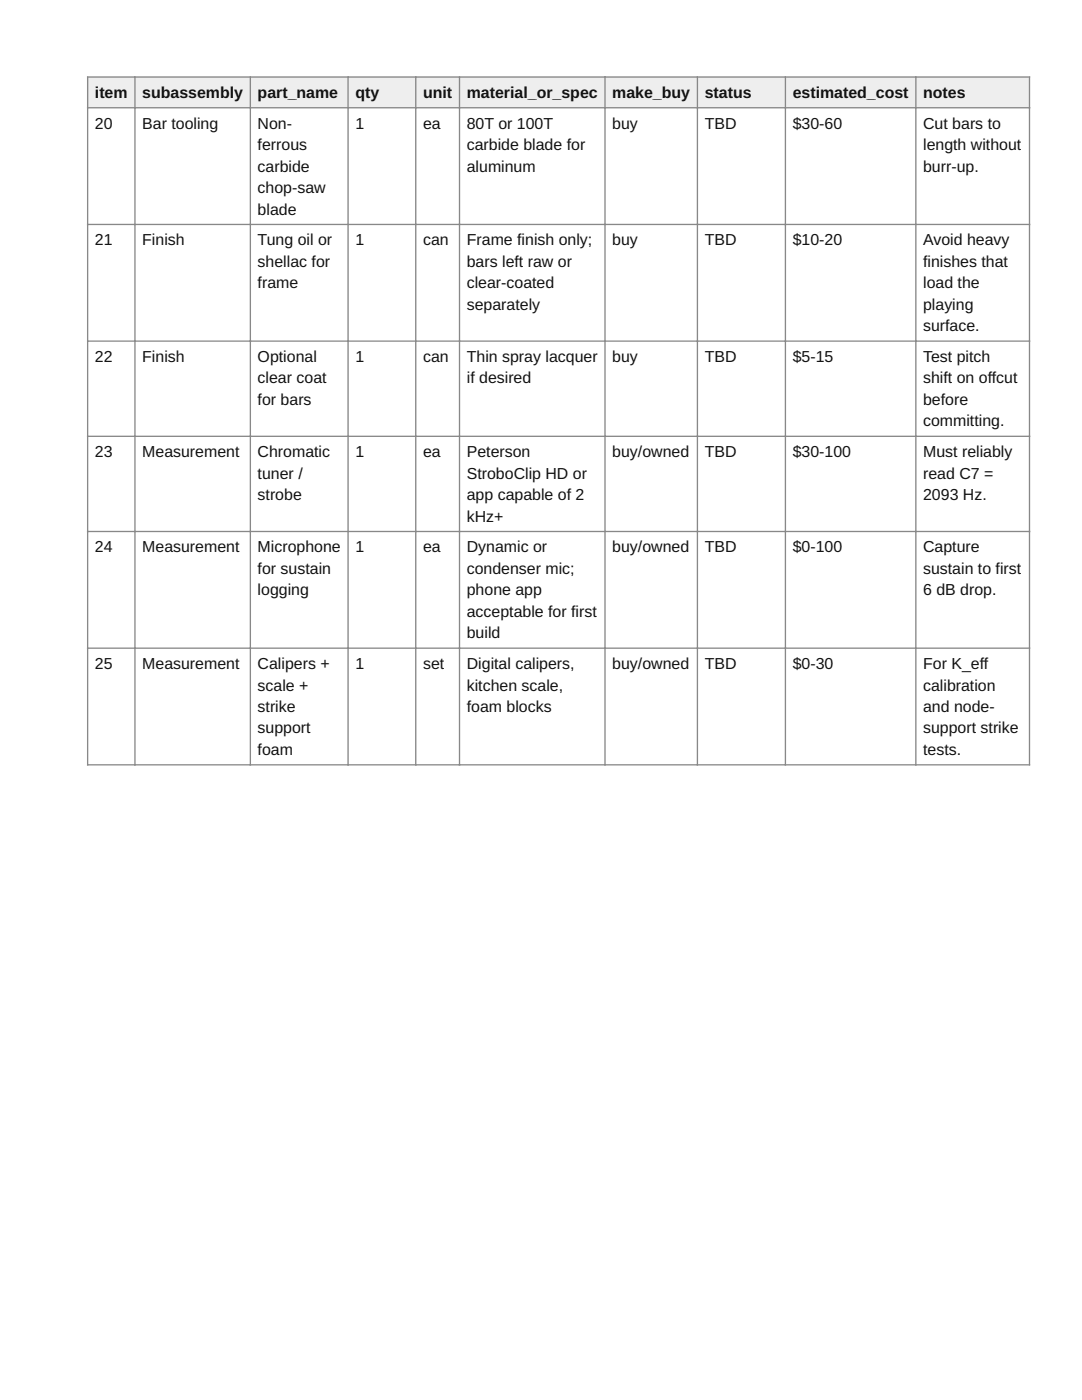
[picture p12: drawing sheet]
<svg xmlns="http://www.w3.org/2000/svg" width="216mm" height="279mm" viewBox="0 0 216 279" stroke-linecap="round" stroke-linejoin="round" font-family="sans-serif">
<defs><g id="words">
<g font-size="3.2" fill="#111">
<text x="18.9" y="19.5">item</text>
<text x="28.4" y="19.5">subassembly</text>
<text x="51.4" y="19.5">part_name</text>
<text x="70.9" y="19.5">qty</text>
<text x="84.4" y="19.5">unit</text>
<text x="93.1" y="19.5">material_or_spec</text>
<text x="122.2" y="19.5">make_buy</text>
<text x="140.6" y="19.5">status</text>
<text x="158.2" y="19.5">estimated_cost</text>
<text x="184.2" y="19.5">notes</text>
<text x="18.9" y="25.7">20</text>
<text x="28.4" y="25.7">Bar tooling</text>
<text x="51.4" y="25.7">Non-</text>
<text x="51.4" y="30">ferrous</text>
<text x="70.9" y="25.7">1</text>
<text x="84.4" y="25.7">ea</text>
<text x="93.1" y="25.7">80T or 100T</text>
<text x="93.1" y="30">carbide blade for</text>
<text x="122.2" y="25.7">buy</text>
<text x="140.6" y="25.7">TBD</text>
<text x="158.2" y="25.7">$30-60</text>
<text x="184.2" y="25.7">Cut bars to</text>
<text x="184.2" y="30">length without</text>
<text x="51.4" y="34.3">carbide</text>
<text x="93.1" y="34.3">aluminum</text>
<text x="184.2" y="34.3">burr-up.</text>
<text x="51.4" y="38.5">chop-saw</text>
<text x="51.4" y="42.8">blade</text>
<text x="18.9" y="49">21</text>
<text x="28.4" y="49">Finish</text>
<text x="51.4" y="49">Tung oil or</text>
<text x="51.4" y="53.3">shellac for</text>
<text x="70.9" y="49">1</text>
<text x="84.4" y="49">can</text>
<text x="93.1" y="49">Frame finish only;</text>
<text x="93.1" y="53.3">bars left raw or</text>
<text x="122.2" y="49">buy</text>
<text x="140.6" y="49">TBD</text>
<text x="158.2" y="49">$10-20</text>
<text x="184.2" y="49">Avoid heavy</text>
<text x="184.2" y="53.3">finishes that</text>
<text x="51.4" y="57.5">frame</text>
<text x="93.1" y="57.5">clear-coated</text>
<text x="184.2" y="57.5">load the</text>
<text x="93.1" y="61.8">separately</text>
<text x="184.2" y="61.8">playing</text>
<text x="184.2" y="66.1">surface.</text>
<text x="18.9" y="72.2">22</text>
<text x="28.4" y="72.2">Finish</text>
<text x="51.4" y="72.2">Optional</text>
<text x="51.4" y="76.5">clear coat</text>
<text x="70.9" y="72.2">1</text>
<text x="84.4" y="72.2">can</text>
<text x="93.1" y="72.2">Thin spray lacquer</text>
<text x="93.1" y="76.5">if desired</text>
<text x="122.2" y="72.2">buy</text>
<text x="140.6" y="72.2">TBD</text>
<text x="158.2" y="72.2">$5-15</text>
<text x="184.2" y="72.2">Test pitch</text>
<text x="184.2" y="76.5">shift on offcut</text>
<text x="51.4" y="80.8">for bars</text>
<text x="184.2" y="80.8">before</text>
<text x="184.2" y="85.1">committing.</text>
<text x="18.9" y="91.2">23</text>
<text x="28.4" y="91.2">Measurement</text>
<text x="51.4" y="91.2">Chromatic</text>
<text x="51.4" y="95.5">tuner /</text>
<text x="70.9" y="91.2">1</text>
<text x="84.4" y="91.2">ea</text>
<text x="93.1" y="91.2">Peterson</text>
<text x="93.1" y="95.5">StroboClip HD or</text>
<text x="122.2" y="91.2">buy/owned</text>
<text x="140.6" y="91.2">TBD</text>
<text x="158.2" y="91.2">$30-100</text>
<text x="184.2" y="91.2">Must reliably</text>
<text x="184.2" y="95.5">read C7 =</text>
<text x="51.4" y="99.8">strobe</text>
<text x="93.1" y="99.8">app capable of 2</text>
<text x="184.2" y="99.8">2093 Hz.</text>
<text x="93.1" y="104.1">kHz+</text>
<text x="18.9" y="110.2">24</text>
<text x="28.4" y="110.2">Measurement</text>
<text x="51.4" y="110.2">Microphone</text>
<text x="70.9" y="110.2">1</text>
<text x="84.4" y="110.2">ea</text>
<text x="93.1" y="110.2">Dynamic or</text>
<text x="122.2" y="110.2">buy/owned</text>
<text x="140.6" y="110.2">TBD</text>
<text x="158.2" y="110.2">$0-100</text>
<text x="184.2" y="110.2">Capture</text>
<text x="51.4" y="114.5">for sustain</text>
<text x="51.4" y="118.8">logging</text>
<text x="93.1" y="114.5">condenser mic;</text>
<text x="93.1" y="118.8">phone app</text>
<text x="184.2" y="114.5">sustain to first</text>
<text x="184.2" y="118.8">6 dB drop.</text>
<text x="93.1" y="123.1">acceptable for first</text>
<text x="93.1" y="127.4">build</text>
<text x="18.9" y="133.5">25</text>
<text x="28.4" y="133.5">Measurement</text>
<text x="51.4" y="133.5">Calipers +</text>
<text x="51.4" y="137.8">scale +</text>
<text x="70.9" y="133.5">1</text>
<text x="84.4" y="133.5">set</text>
<text x="93.1" y="133.5">Digital calipers,</text>
<text x="93.1" y="137.8">kitchen scale,</text>
<text x="122.2" y="133.5">buy/owned</text>
<text x="140.6" y="133.5">TBD</text>
<text x="158.2" y="133.5">$0-30</text>
<text x="184.2" y="133.5">For K_eff</text>
<text x="184.2" y="137.8">calibration</text>
<text x="51.4" y="142.1">strike</text>
<text x="93.1" y="142.1">foam blocks</text>
<text x="184.2" y="142.1">and node-</text>
<text x="51.4" y="146.4">support</text>
<text x="184.2" y="146.4">support strike</text>
<text x="51.4" y="150.7">foam</text>
<text x="184.2" y="150.7">tests.</text>
</g>
</g></defs>
<g fill="#eee">
<path d="M17.5 15.4h9.4v6.1h-9.4z"/>
<path d="M26.9 15.4h23.1v6.1h-23.1z"/>
<path d="M50 15.4h19.5v6.1h-19.5z"/>
<path d="M69.5 15.4h13.5v6.1h-13.5z"/>
<path d="M83 15.4h8.7v6.1h-8.7z"/>
<path d="M91.7 15.4h29v6.1h-29z"/>
<path d="M120.7 15.4h18.5v6.1h-18.5z"/>
<path d="M139.2 15.4h17.5v6.1h-17.5z"/>
<path d="M156.7 15.4h26v6.1h-26z"/>
<path d="M182.7 15.4h22.7v6.1h-22.7z"/>
</g>
<g fill="none" stroke="#888" stroke-width=".26">
<path d="M17.4 15.4h188.2M17.5 15.2v137.6M26.9 15.2v137.6M50 15.2v137.6M69.5 15.2v137.6M83 15.2v137.6M91.7 15.2v137.6M120.7 15.2v137.6M139.2 15.2v137.6M156.7 15.2v137.6M182.7 15.2v137.6M205.4 15.2v137.6"/>
<path d="M17.4 21.5h188.2M17.4 44.8h188.2M17.4 68.1h188.2M17.4 87.1h188.2M17.4 106.1h188.2M17.4 129.4h188.2M17.4 152.6h188.2"/>
</g>
<use href="#words"/>
</svg>
